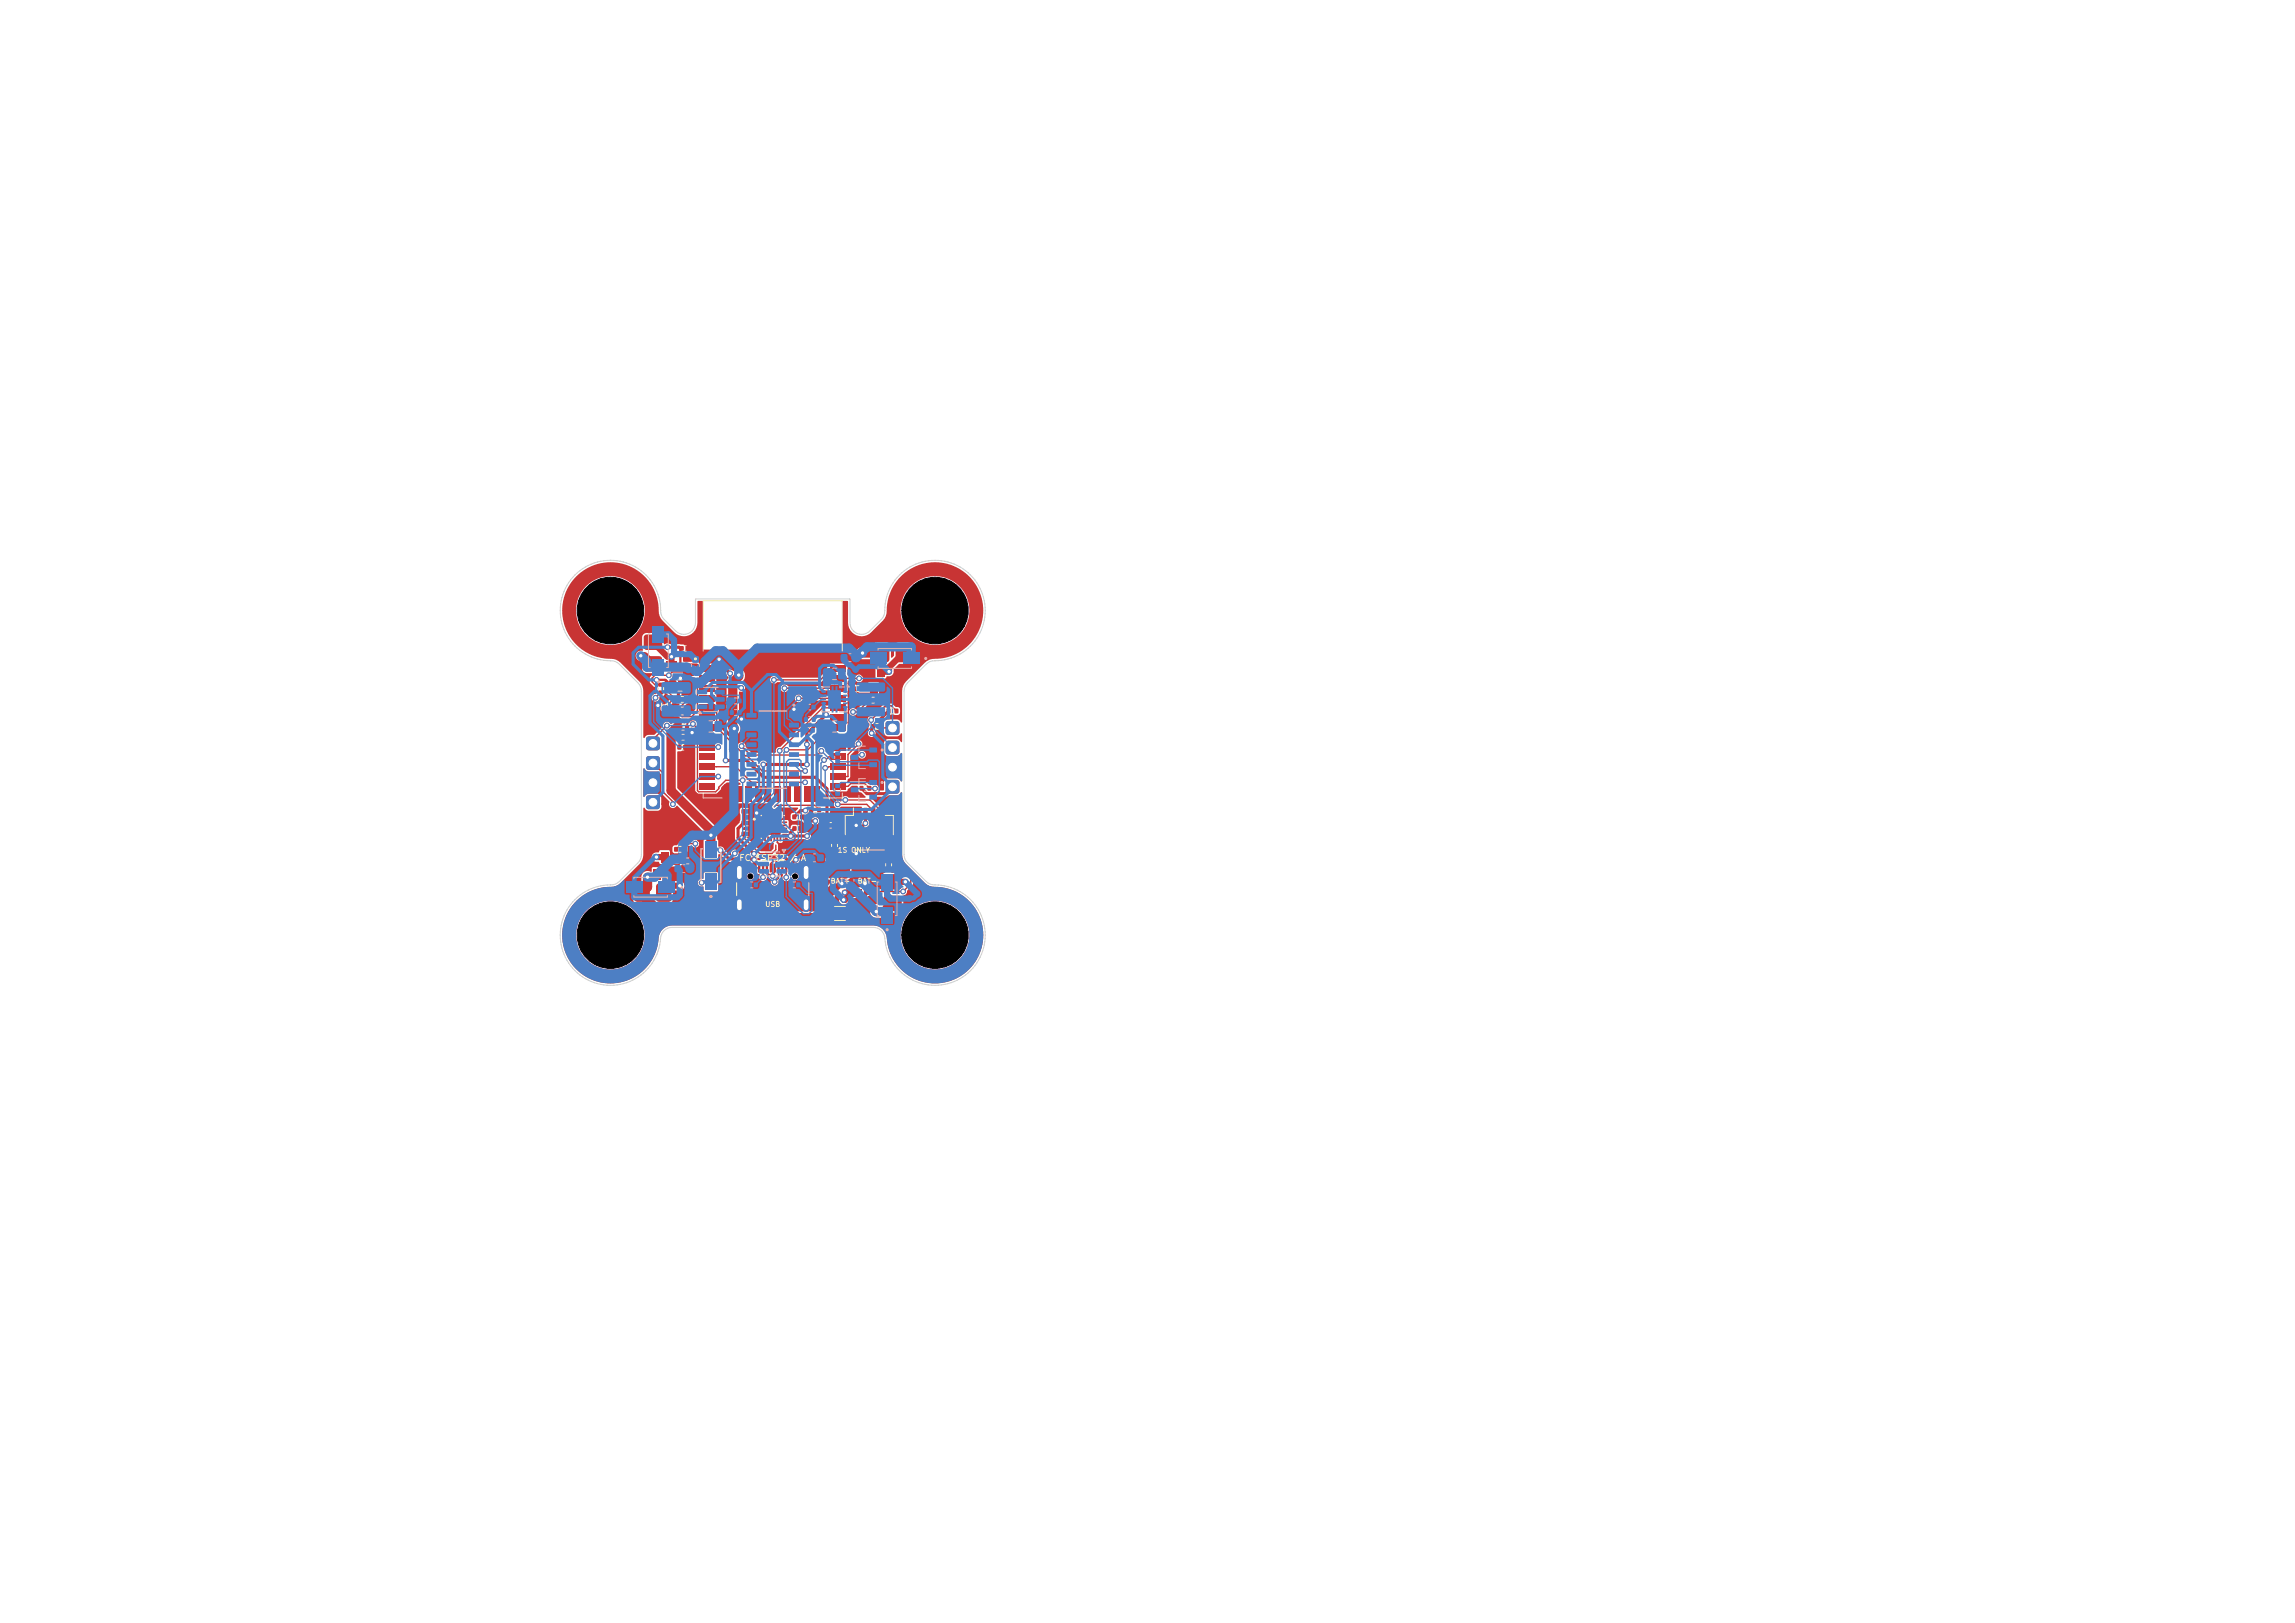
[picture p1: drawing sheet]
<svg xmlns="http://www.w3.org/2000/svg" width="297mm" height="210mm" viewBox="0 0 297 210" stroke-linecap="round" stroke-linejoin="round" font-family="sans-serif">
<defs><g id="words">
<text font-size=".8" fill="#f2eda1" x="95.6" y="111.6">FC ESP32 / A</text>
<g font-size=".7" fill="#f2eda1">
<text x="108.3" y="110.5">1S ONLY</text>
<text x="99" y="117.5">USB</text>
<text x="107.4" y="114.5">BAT+</text>
<text x="110.9" y="114.5">BAT-</text>
</g>
</g></defs>
<g fill="#c83434">
<path d="M83.4 85.1l.3-.2h1.6l.2 .1 .2 .3-.1 1.4-.3 .2h-1.6l-.2-.1-.2-.3z"/>
<path d="M83.4 82.3l.3-.2h1.6l.2 .1 .2 .3-.1 1.4-.3 .2h-1.6l-.2-.1-.2-.3z"/>
<path d="M107.2 110.9l.4-.2h1.8l.4 .2 .2 .4v1.8l-.2 .4-.4 .2h-1.8l-.4-.2-.2-.4v-1.8z"/>
<path d="M111.2 110.9l.4-.2h1.8l.4 .2 .2 .4v1.8l-.2 .4-.4 .2h-1.8l-.4-.2-.2-.4v-1.8z"/>
<path d="M85.2 89.4h.6v.4h-.6z"/>
<path d="M85.2 88.4h.6v.4h-.6z"/>
<path d="M112.3 90.3h.4v.6h-.4z"/>
<path d="M113.3 90.3h.4v.6h-.4z"/>
<path d="M110.3 88.8h.4v.6h-.4z"/>
<path d="M111.3 88.8h.4v.6h-.4z"/>
<path d="M112.5 88.4h1v1.4h-1z"/>
<path d="M114.4 88.4h1.1v1.4h-1.1z"/>
<path d="M113.5 86.2h1v1.4h-1z"/>
<path d="M111.3 101.7h.4v.6h-.4z"/>
<path d="M112.3 101.7h.4v.6h-.4z"/>
<path d="M98.1 105.9h.7v.2h-.6z"/>
<path d="M98.1 106.3h.7v.2h-.6z"/>
<path d="M98.1 106.7h.7v.2h-.6z"/>
<path d="M98.1 107.1h.7v.2h-.6z"/>
<path d="M98.1 107.5h.7v.2h-.6z"/>
<path d="M98.1 107.9h.7v.2h-.6z"/>
<path d="M98.9 108.2h.2v.7l-.2-.1z"/>
<path d="M99.3 108.2h.2v.7l-.2-.1z"/>
<path d="M99.7 108.2h.2v.7l-.2-.1z"/>
<path d="M100.1 108.2h.2v.7l-.2-.1z"/>
<path d="M100.5 108.2h.2v.7l-.2-.1z"/>
<path d="M100.9 108.2h.2v.7l-.2-.1z"/>
<path d="M101.2 107.9h.6l.1 .2h-.7z"/>
<path d="M101.2 107.5h.6l.1 .2h-.7z"/>
<path d="M101.2 107.1h.6l.1 .2h-.7z"/>
<path d="M101.2 106.7h.6l.1 .2h-.7z"/>
<path d="M101.2 106.3h.6l.1 .2h-.7z"/>
<path d="M101.2 105.9h.6l.1 .2h-.7z"/>
<path d="M100.9 105.1l.2 .1v.6h-.2z"/>
<path d="M100.5 105.1l.2 .1v.6h-.2z"/>
<path d="M100.1 105.1l.2 .1v.6h-.2z"/>
<path d="M99.7 105.1l.2 .1v.6h-.2z"/>
<path d="M99.3 105.1l.2 .1v.6h-.2z"/>
<path d="M98.9 105.1l.2 .1v.6h-.2z"/>
<path d="M99.2 106.2h1.6v1.7h-1.6z"/>
<path d="M87.7 95.1h.4v.6h-.4z"/>
<path d="M88.7 95.1h.4v.6h-.4z"/>
<path d="M114.8 91.7h.4v.6h-.4z"/>
<path d="M115.8 91.7h.4v.6h-.4z"/>
<path d="M85.7 91.4h.6v.4h-.6z"/>
<path d="M85.7 90.4h.6v.4h-.6z"/>
<path d="M106.7 117.4l.8-.1 .3 .2v1.4l-.2 .2h-.7l-.2-.2-.1-1.3z"/>
<path d="M109.7 117.4l.8-.1 .2 .2 .1 1.4-.2 .2h-.8l-.2-.2v-1.3z"/>
<path d="M106.8 106.5h.5v.6h-.5z"/>
<path d="M107.7 106.5h.5v.6h-.5z"/>
<path d="M113.2 83.5l.3-.2h1.2l.3 .2 .1 .2v1.6l-.2 .3-1.4 .1-.3-.2-.1-.2v-1.6z"/>
<path d="M116 83.5l.3-.2h1.2l.3 .2 .1 .2v1.6l-.2 .3-1.4 .1-.3-.2-.1-.2v-1.6z"/>
<path d="M88.4 86.5h1.4v1h-1.4z"/>
<path d="M88.4 84.6h1.4v1h-1.4z"/>
<path d="M86.2 85.5h1.4v1h-1.4z"/>
<path d="M88 83.6h.5v.6h-.5z"/>
<path d="M88.9 83.6h.5v.6h-.5z"/>
<path d="M96 104.7h.5v.6h-.5z"/>
<path d="M96.9 104.7h.5v.6h-.5z"/>
<path d="M87.7 93.8h.4v.6h-.4z"/>
<path d="M88.7 93.8h.4v.6h-.4z"/>
<path d="M86.6 88h.7l.2 .1v1.1l-.1 .2h-.6l-.2-.1v-1.1z"/>
<path d="M88.5 88h.7l.2 .1v1.1l-.1 .2h-.6l-.2-.1v-1.1z"/>
<path d="M114.7 101.1l.3-.2 1.2 .1 .2 .3-.1 1.3-.3 .1-1.2-.1-.2-.2z"/>
<path d="M114.7 98.5l.3-.1h1.2l.2 .3-.1 1.3-.3 .2-1.2-.1-.2-.3z"/>
<path d="M114.7 96l.3-.2 1.2 .1 .2 .3-.1 1.3-.3 .1h-1.2l-.2-.3z"/>
<path d="M114.7 93.4l.3-.1 1.2 .1 .2 .3-.1 1.2-.3 .2-1.2-.1-.2-.3z"/>
<path d="M96 106.2h.5v.6h-.5z"/>
<path d="M96.9 106.2h.5v.6h-.5z"/>
<path d="M87.6 90.2h.4v.6h-.4z"/>
<path d="M88.6 90.2h.4v.6h-.4z"/>
<path d="M84.6 112.4h.9v1.4h-.9z"/>
<path d="M86.4 112.4h1v1.4h-1z"/>
<path d="M85.5 110.2h1v1.4h-1z"/>
<path d="M87.7 96.4h.5v.6h-.5z"/>
<path d="M88.6 96.4h.5v.6h-.5z"/>
<path d="M112.4 116h1.4v1h-1.4z"/>
<path d="M112.4 114.1h1.4v1h-1.4z"/>
<path d="M110.2 115h1.4v1h-1.4z"/>
<path d="M91.2 113.1h1.5v2.1h-1.5z"/>
<path d="M91.2 108.8h1.5v2.1h-1.5z"/>
<path d="M96.5 111.8l.5-.1 .1 .1v.9l-.1 .2h-.4l-.1-.1z"/>
<path d="M97.3 111.8l.5-.1 .1 .1v.9l-.1 .2h-.4l-.1-.1z"/>
<path d="M98.6 111.8h.3v1l-.1 .1-.2-.1z"/>
<path d="M99.6 111.8h.3v1l-.1 .1-.2-.1z"/>
<path d="M100.1 111.8h.3v1l-.1 .1-.2-.1z"/>
<path d="M101.1 111.8h.3v1l-.1 .1-.2-.1z"/>
<path d="M102.1 111.8l.4-.1 .2 .1v.9l-.1 .2h-.3l-.2-.1z"/>
<path d="M102.9 111.8l.4-.1 .2 .1v.9l-.1 .2h-.3l-.2-.1z"/>
<path d="M101.6 111.8h.3v1l-.1 .1-.2-.1z"/>
<path d="M100.6 111.8h.3v1l-.1 .1-.2-.1z"/>
<path d="M99.1 111.8h.3v1l-.1 .1-.2-.1z"/>
<path d="M98.1 111.8h.3v1l-.1 .1-.2-.1z"/>
</g>
<path d="M95.7 112.3v1.1M95.7 116.7v.8M104.3 112.3v1.1M104.3 116.7v.8" fill="none" stroke="#c83434" stroke-width="1"/>
<g fill="#c83434">
<path d="M114.7 112.2h.6v.4h-.6z"/>
<path d="M114.7 111.2h.6v.4h-.6z"/>
<path d="M112.8 93.7h.4v.6h-.4z"/>
<path d="M113.8 93.7h.4v.6h-.4z"/>
<path d="M107.7 109.7h.6v.4h-.6z"/>
<path d="M107.7 108.7h.6v.4h-.6z"/>
<path d="M83.7 103.1l.3-.2 1.2 .1 .2 .3-.1 1.3-.3 .1-1.2-.1-.2-.2z"/>
<path d="M83.7 100.5l.3-.1h1.2l.2 .3-.1 1.3-.3 .2-1.2-.1-.2-.3z"/>
<path d="M83.7 98l.3-.2 1.2 .1 .2 .3-.1 1.3-.3 .1h-1.2l-.2-.3z"/>
<path d="M83.7 95.4l.3-.1 1.2 .1 .2 .3-.1 1.2-.3 .2-1.2-.1-.2-.3z"/>
<path d="M90.5 84.8h2v.9h-2z"/>
<path d="M90.5 86.1h2v.9h-2z"/>
<path d="M90.5 87.3h2v.9h-2z"/>
<path d="M90.5 88.6h2v.9h-2z"/>
<path d="M90.5 89.9h2v.9h-2z"/>
<path d="M90.5 91.1h2v.9h-2z"/>
<path d="M90.5 92.4h2v.9h-2z"/>
<path d="M90.5 93.7h2v.9h-2z"/>
<path d="M90.5 95h2v.9h-2z"/>
<path d="M90.5 96.2h2v.9h-2z"/>
<path d="M90.5 97.5h2v.9h-2z"/>
<path d="M90.5 98.8h2v.9h-2z"/>
<path d="M90.5 100h2v.9h-2z"/>
<path d="M90.5 101.3h2v.9h-2z"/>
<path d="M93.8 101.8h.9v2h-.9z"/>
<path d="M95.1 101.8h.9v2h-.9z"/>
<path d="M96.4 101.8h.9v2h-.9z"/>
<path d="M97.6 101.8h.9v2h-.9z"/>
<path d="M98.9 101.8h.9v2h-.9z"/>
<path d="M100.2 101.8h.9v2h-.9z"/>
<path d="M101.5 101.8h.9v2h-.9z"/>
<path d="M102.7 101.8h.9v2h-.9z"/>
<path d="M104 101.8h.9v2h-.9z"/>
<path d="M105.3 101.8h.9v2h-.9z"/>
<path d="M107.5 101.3h2v.9h-2z"/>
<path d="M107.5 100h2v.9h-2z"/>
<path d="M107.5 98.8h2v.9h-2z"/>
<path d="M107.5 97.5h2v.9h-2z"/>
<path d="M107.5 96.2h2v.9h-2z"/>
<path d="M107.5 95h2v.9h-2z"/>
<path d="M107.5 93.7h2v.9h-2z"/>
<path d="M107.5 92.4h2v.9h-2z"/>
<path d="M107.5 91.1h2v.9h-2z"/>
<path d="M107.5 89.9h2v.9h-2z"/>
<path d="M107.5 88.6h2v.9h-2z"/>
<path d="M107.5 87.3h2v.9h-2z"/>
<path d="M107.5 86.1h2v.9h-2z"/>
<path d="M107.5 84.8h2v.9h-2z"/>
<path d="M96.5 90.2h5v5h-5z"/>
<path d="M96 107.6h.5v.6h-.5z"/>
<path d="M96.9 107.6h.5v.6h-.5z"/>
<path d="M87.1 91.6l.2-.1 .6 .1 .1 .2-.1 .6-.2 .1-.6-.1v-.1z"/>
<path d="M88.7 91.6l.2-.1 .6 .1v.2v.6l-.2 .1-.6-.1-.1-.1z"/>
<path d="M87.3 109.6h.4v.6h-.4z"/>
<path d="M88.3 109.6h.4v.6h-.4z"/>
<path d="M82.2 114.5l.3-.2h1.2l.3 .2 .1 .2v1.6l-.2 .3-1.4 .1-.3-.2-.1-.2v-1.6z"/>
<path d="M85 114.5l.3-.2h1.2l.3 .2 .1 .2v1.6l-.2 .3-1.4 .1-.3-.2-.1-.2v-1.6z"/>
<path d="M114.4 116.1l.3-.2h1.6l.2 .1 .2 .3-.1 1.4-.3 .2h-1.6l-.2-.1-.2-.3z"/>
<path d="M114.4 113.3l.3-.2h1.6l.2 .1 .2 .3-.1 1.4-.3 .2h-1.6l-.2-.1-.2-.3z"/>
<path d="M102.6 105.4h.4v.6h-.4z"/>
<path d="M103.6 105.4h.4v.6h-.4z"/>
<path d="M104.8 104.5h.4v.6h-.4z"/>
<path d="M105.8 104.5h.4v.6h-.4z"/>
<path d="M88.3 111.1h.4v.6h-.4z"/>
<path d="M89.3 111.1h.4v.6h-.4z"/>
<path d="M102.6 106.9h.5v.6h-.5z"/>
<path d="M103.5 106.9h.5v.6h-.5z"/>
<path d="M110.7 104.6l.5-.1 .1 .1v1.3l-.1 .2h-.4l-.1-.1z"/>
<path d="M111.7 104.6l.4-.1 .2 .1v1.3l-.1 .2h-.4l-.1-.1z"/>
<path d="M112.7 104.6l.4-.1 .2 .1v1.3l-.1 .2h-.4l-.1-.1z"/>
<path d="M113.7 104.6l.4-.1 .2 .1v1.3l-.1 .2h-.3l-.2-.1z"/>
<path d="M109.2 108.3h.9l.2 .1v1.4l-.2 .3h-.8l-.2-.2v-1.4z"/>
<path d="M114.8 108.3h.8l.3 .1v1.4l-.2 .3h-.8l-.2-.2v-1.4z"/>
</g>
<g fill="#c83434" stroke="#c83434" stroke-width=".13">
<circle cx="95.6" cy="87.4" r=".3"/>
<circle cx="82.9" cy="84.9" r=".3"/>
<circle cx="95" cy="94.3" r=".3"/>
<circle cx="113.4" cy="118" r=".3"/>
<circle cx="111.6" cy="84.5" r=".3"/>
<circle cx="92" cy="108.1" r=".3"/>
<circle cx="83.8" cy="113.5" r=".3"/>
<circle cx="108.9" cy="114.3" r=".3"/>
<circle cx="86.9" cy="85" r=".3"/>
<circle cx="88" cy="87.8" r=".3"/>
<circle cx="110.8" cy="106.8" r=".3"/>
<circle cx="96" cy="93" r=".3"/>
<circle cx="97.9" cy="105.2" r=".3"/>
<circle cx="102.7" cy="91.8" r=".3"/>
<circle cx="93.1" cy="85.3" r=".3"/>
<circle cx="89.6" cy="94.8" r=".3"/>
<circle cx="110.8" cy="110.5" r=".3"/>
<circle cx="111.9" cy="114.3" r=".3"/>
<circle cx="85.1" cy="91.3" r=".3"/>
<circle cx="93" cy="96.7" r=".3"/>
<circle cx="84.8" cy="90.3" r=".3"/>
<circle cx="86.6" cy="87.4" r=".3"/>
<circle cx="110.4" cy="92.1" r=".3"/>
<circle cx="115.1" cy="86.9" r=".3"/>
<circle cx="104.2" cy="104.9" r=".3"/>
<circle cx="86.4" cy="83.7" r=".3"/>
<circle cx="85" cy="88" r=".3"/>
<circle cx="112.8" cy="94.9" r=".3"/>
<circle cx="94.5" cy="87.1" r=".3"/>
<circle cx="113.2" cy="102" r=".3"/>
<circle cx="105.5" cy="106.2" r=".3"/>
<circle cx="102.3" cy="108.2" r=".3"/>
<circle cx="104.4" cy="108.2" r=".3"/>
<circle cx="97.6" cy="110.5" r=".3"/>
<circle cx="101.8" cy="97" r=".3"/>
<circle cx="104.2" cy="99.8" r=".3"/>
<circle cx="100.9" cy="97.1" r=".3"/>
<circle cx="100.2" cy="88" r=".3"/>
<circle cx="111.1" cy="96.3" r=".3"/>
<circle cx="112.7" cy="93.2" r=".3"/>
<circle cx="95.9" cy="89" r=".3"/>
<circle cx="112" cy="106.5" r=".3"/>
<circle cx="93.9" cy="98.4" r=".3"/>
<circle cx="111.2" cy="87.8" r=".3"/>
<circle cx="111.6" cy="97.7" r=".3"/>
<circle cx="84.9" cy="110.9" r=".3"/>
<circle cx="88" cy="114.6" r=".3"/>
<circle cx="116.9" cy="115.4" r=".3"/>
<circle cx="117.2" cy="114.1" r=".3"/>
<circle cx="109.2" cy="116.4" r=".3"/>
<circle cx="109.3" cy="115.5" r=".3"/>
<circle cx="95.1" cy="110.4" r=".3"/>
<circle cx="90.8" cy="114.2" r=".3"/>
<circle cx="104.4" cy="96.3" r=".3"/>
<circle cx="106.9" cy="92.5" r=".3"/>
<circle cx="104.4" cy="98.9" r=".3"/>
<circle cx="98.8" cy="98.9" r=".3"/>
<circle cx="97.6" cy="111.2" r=".3"/>
<circle cx="103" cy="111.3" r=".3"/>
<circle cx="93.2" cy="110" r=".3"/>
<circle cx="98.7" cy="113.5" r=".3"/>
<circle cx="100.2" cy="114.1" r=".3"/>
<circle cx="100" cy="113.4" r=".3"/>
<circle cx="101.7" cy="113.5" r=".3"/>
<circle cx="104.2" cy="101.2" r=".3"/>
<circle cx="87.1" cy="104.1" r=".3"/>
<circle cx="93" cy="100.5" r=".3"/>
<circle cx="86.3" cy="93.9" r=".3"/>
<circle cx="89.7" cy="93.7" r=".3"/>
<circle cx="90" cy="109.2" r=".3"/>
<circle cx="96.1" cy="101" r=".3"/>
<circle cx="109.4" cy="103.5" r=".3"/>
<circle cx="106.8" cy="99.4" r=".3"/>
<circle cx="106.6" cy="98.3" r=".3"/>
<circle cx="108.4" cy="104.1" r=".3"/>
<circle cx="103.4" cy="90.4" r=".3"/>
<circle cx="101.5" cy="89" r=".3"/>
<circle cx="96" cy="96.5" r=".3"/>
<circle cx="106.3" cy="97.2" r=".3"/>
</g>
<path d="M87.7 94l-.9 .9v7.4l5.2 5.2v2.4M95.6 87.4v.1l-.8 .8v5.8l.2 .2M111.6 84.5h2.5M83.8 113.5v1.3l-.7 .7v.2l3 3h20.6l.5-.5v-2.6l1.3-1.3M108.5 112.2v2.1M108.5 114.3h.4M115.5 116.9l-1.1 1.1h-1" fill="none" stroke="#c83434" stroke-width="1.2"/>
<path d="M82.9 84.9h.6l1 1" fill="none" stroke="#c83434" stroke-width=".9"/>
<path d="M87.7 94l.2 .1" fill="none" stroke="#c83434" stroke-width=".54"/>
<path d="M84.5 83.1l1.9 1.9h.5v1M116.9 84.5l-1.8 1.8v.6h-1.1M84.9 110.9h1.1M88 114.6h-1.2l-.9 .9M109.3 115.5h1.6M109.6 115.5h.1M110.3 115.5l-1 .9h-.1M115.5 114.1h1.7" fill="none" stroke="#c83434" stroke-width=".8"/>
<g fill="none" stroke="#c83434" stroke-width=".18">
<path d="M84.5 98.7l1.4 1.4v2.4l1.2 1.2v.4M85.5 89.6l-.7 .7M86 90.6l-.7 .7h-.2M86.3 93.9l-1.8 1.8v.5M87 90.1v.5l-1 1M88 87.8l1.4 1.3v2.6l-.3 .3M89.1 87h-2.1l-.4 .4h-1.8l-.4 .4v.4l.4 .4h1l.1 .1M89.2 83.9l-.1 1.2h1l.2 .1 6.9 .1 2.3 2.3M89.6 94.8l-.7 .6v6l1.4 1.4h2.5l.7-.7v-.2l.3-.4h.5v2.5l.4 .4h1.5M89.7 93.7l.4 .4h1.4M91.5 87.8h-1.2v4.2l-.8 .7h-1.2l-.8-.7 1.3-1.3v-.2M91.5 92.9h-1.2l-.3 .2h-.6l-.5 .6v.7l-1 1v1.3"/>
<path d="M91.5 96.7h1.5M91.5 91.6h1.2v2.5l3.7 3.7h.3l1.9 2h5.6M91.5 95.4h-1.2v6.9l.1 .2h2.2l.4-.5v-.1l.9-.9h2.2M91.5 99.2h3.7l2 2h7M96 96.5l1.1 1.2h8.7l.5-.5M99.5 87.6v.5l.4 .4h.1l1.6 1.5v.6l1.1 1.2M99.5 87.6l2.4-2.4h7.8v.3l2.6 2.6M101.5 89.1h7M102.7 91.8l-1 .9h-5.4l-.3 .3M102.7 91.8h.1M107.1 87.1l-.9 .9h-6M108.5 94.1h-1.2v.2l-2.8 2.7h-2.7"/>
<path d="M108.5 91.6h-2.1l-5.5 5.5M108.5 87.8h2.7M108.5 99.2h-1.2l-.2 .2h-.3M108.5 97.9h-1.2l-.4 .4h-.3M108.5 90.3l-5.1 .1M110.5 89.1l.6 .6h1.6l.8 .8v.1M111.1 96.3l-1.4 1.3v2.9h-1.2M112.3 88.1l-.8 .9v.1M112.3 88.1h1.4l.5 .5v.5h.7M112.5 90.6l-1.5 1.5h-.6M113.1 89.1v.9M114 94l.2 .2h1.3"/>
<path d="M114.6 89.1v1.3l-2.4 2.4v3.1l3.3 3.4M114.6 91.4h-.1l-1.8 1.8M114.9 91.3h.4l.7 .7M84.5 101.3v.3l1.2 1.2v1.3l4.9 4.9v1.3l-1.1 1.1v.8M85.1 113v.1M88.5 109.9v1.5h-.2l-.4 .4M90 109.2h-1.8l-.7 .7M90.9 112.2h4.7h.1M91.5 100.5h1.5M96.2 107.9v.5l2.1 2h1.6l.5-.5v-.5M96.8 112.3l-.7-.7h-.4v1.3M97.2 104.4v3.5"/>
<path d="M97.2 105.2h.7M98.7 112.3v1.2M99.3 112.3v.6l.2 .3h.5M100 113.2v.2M100 111.5l-.3 .2v.6M100 107h.2M100.1 113l-.1 .2M100.1 111.4h.3l.4 .3v1.9l-.6 .5M100.2 107l.4 .4v1.1M100.2 104.4l.2-.2h5l.6 .6M100.2 112.3l.1 .5M100.6 105.5v1.1l-.4 .4"/>
<path d="M101.4 106h.7l.6 .6h.5l.6 .6h.5l1.4 1.4v1.9M101.7 112.3v1.2M104.3 115.9h-8.6v1.2M104.3 111.8v5.3M104.3 111.8h-.6l-.5 .5M105.7 110.5h5.1l2.3 2.3v1.8h-.9l-.3-.3M105.7 110.5l-1.4 1.3M108 108.9l.9-.9h2.8l2.5 2.5h.7l.7 .6v.7l-.6 .6M108.4 104.1h3.8l.8 .8v.4M108.5 101.8h1.2l.4-.4h1.8l.6 .6h.7M109.4 103.5h3.2l1.4 1.4v.4M111 105.3l-.2 .2v1.3h-2.8"/>
<path d="M111.8 116.3l-1.6 1.6v.3M112.6 114.6l-.5 .5v.7M115 111.4h-1.7l-.8 .8M117.3 112.9l.6 .5v1l-1 1h-3.4l-.4 .3v.8"/>
</g>
<path d="M85.9 88.7v.3l1.1 1.1M108.5 86.5h-1.2v.4l-.2 .2M114.9 91.3l-.3 .1M87.9 111.8h-1.7l-1.1 1.2M90.9 112.2h-2.3l-.9 .9h-.7M96.2 104.4h.1h.9M100.1 111.4l-.1 .1M100.3 112.8l-.2 .2M101.4 106h-.2l-.7 .7M112.1 115.8v.2l-.3 .3M115 112.4l.4 .5h1.9" fill="none" stroke="#c83434" stroke-width=".15"/>
<g fill="none" stroke="#c83434" stroke-width=".4">
<path d="M86.2 88l.6 .7h.2l.8 .7v1.1M86.4 83.7h1.5l.1 .2h.2M88 85.9l.2 .1h2M91.5 86.5h2.4l.6 .6M93.9 98.4h2.7l2.2 2.2h6.7l1.5 1.5v4.8l.7 .6h3.3l1-1v-1.2M98.8 98.9h5.6M106.9 92.5l-2.5 2.5v1.3M115 92l-2.2 2.2v.7M92 114.1h-1.1l-.1 .1M93.2 110l1.1 1.1h3.9l.2-.2h3.1l.9 .9M96.2 105v1.5l-.7 .7v1.2l2.1 2.1M97.6 111.1v1.2"/>
<path d="M102.1 108.1h.2M102.4 111.8v.5M102.8 107.2l-.5 .5v.5h2.1M103 111.3l-.6 .5M104.2 104.9h-.6l-.8 .8M105 104.8v.2l-.7 .7h-.5l.5 .5h1.2M115.5 101.8l-.9 .9h-2.4l-.7-.7"/>
</g>
<path d="M85 88h1.1h.1M88 83.9v2M90.2 86v.5h1.3" fill="none" stroke="#c83434" stroke-width=".3"/>
<path d="M101.5 108l.6 .1" fill="none" stroke="#c83434" stroke-width=".22"/>
<g fill="#c83434">
<path d="M83.3 99.5l.1-.1 .4 .4h1.4l.3 .4 .1 2.4 1.1 1.2a.52 .52 0 0 0 .1 .7 .52 .52 0 0 0 .8-.2l3.6 3.5v.8l-.2 .2 .1 2.3h1.7l.1-.1 .1-.5h.1l1.2 1h2.8l.1 .2-.1 1.2a.49 .49 0 0 0-.4 .6 .49 .49 0 0 0 .6 .4 .49 .49 0 0 0 .3-.7l.4-.2 .3 .2a.52 .52 0 0 0 .3 .8 .52 .52 0 0 0 .7-.5l.1-.1a.75 .75 0 0 1 .4 .9 .53 .53 0 0 0 .6 .3 .53 .53 0 0 0 .4-.6l.2-.3v-.5l.1-.1a.19 .19 0 0 1 .2 .1 .19 .19 0 0 1-.1 .3 .5 .5 0 0 0 .5 .5 .5 .5 0 0 0 .6-.4l.1-.1a.5 .5 0 0 0 .8 .2 .5 .5 0 0 0-.3-.8v-1.1a.54 .54 0 0 0 .6-.5 .54 .54 0 0 0-.6-.5l-.2 .1-.3 .3-.7-.7h-1.3v-.1l.3-.4-.1-.8a.16 .16 0 0 1-.1-.2 .16 .16 0 0 1 .2-.1l.1 .2h.4l.1-.2v-.5h.5a.58 .58 0 0 0 .9 .2h1.5a.51 .51 0 0 0 .6-.1 .51 .51 0 0 0 0-.7 .51 .51 0 0 0-.7 0h-.9l.1-.4-.1-.6-.2-.1h-.4a.4 .4 0 0 0-.3 .4l-.1 .1h-.1l-.1-1-.8-.2 .1-.2v-.7l-.1-.2h-.4l-.2 .3-.3-.3h-1.5l-.1 .2v.5l-.6 .1a.45 .45 0 0 0-.2 .6l.1 1.9 .6 .1 .1 .6 .1 .2h1.2a.15 .15 0 0 1 .2 0 .15 .15 0 0 1-.1 .2v.5l-.3 .3-1.3 .1-1.8-1.8-.1-.9-.2-.1h-.3l-.1-.1 .2-.3h.4l.1-.2-.1-.7 .1-1.4-.3-.2h-.4l-.3 .2 .1 1.4-.1 .3-.6 .8v1.3l.1 .2 1.9 1.8v.2h-1.4h-.1a.52 .52 0 0 0-.5-.8 .52 .52 0 0 0-.5 .7l-.1 .1-.8-.8a.64 .64 0 0 0-.7-.4v-.7l-.2-.2v-1.2l-.2-.4-5-5v-4.7l.1-.1h.4l.2-.1 .1-.7a.44 .44 0 0 1-.2-.5l.2-.2v-.4l.7-.7a.52 .52 0 0 0 .3-.4h.4l.2 .2a.39 .39 0 0 1 .4 .4 .39 .39 0 0 1-.3 .4l-.1 .2v6.9l.2 .4h2.5l.6-.5v-.2l.8-.7h1.6l.2 .1-.1 .1h-.7l-.2 .2v2.1l.1 .1 4.8 .1a.15 .15 0 0 1 .2-.1 .15 .15 0 0 1 .1 .2l-.2 .2a.33 .33 0 0 0 .2 .4 .33 .33 0 0 0 .5-.2h2.7v.2l-.6 .5a.34 .34 0 0 0-.4 .3v.5l.3 .2h.4l.3-.2 .5 .2 .4 .4h1a.51 .51 0 0 0 .7 0 .51 .51 0 0 0 0-.7 .51 .51 0 0 0-.7-.1h-.2l-.1-.1 .6-.6 .3 .2h.4l.4-.2v2.1l.9 .7 .9 .1-.3 .4h-.4l-.2 .3v.4l.2 .3-.2 .3v.4a.23 .23 0 0 1 .1 .4 .79 .79 0 0 0-.8 .8v2a1.08 1.08 0 0 0 .8 .7l-1 1.1-.1 .3-.1 2.4-.1 .1h-19.9l-.8-.9 1.2-.2 .3-.3v-1.2l1.1-.1a.6 .6 0 0 0 .2-1h1.9v.1a.59 .59 0 0 0 .7 .4l.1 .6 .1 .1 1.7-.1v-2.3l-.1-.1h-1.6l-.2 .1v.7h-.2a.5 .5 0 0 0-.5 .5h-1.9l-.4-.2h-1.3l-.3 .1-.7-.1 .1-1.3 .5-.6h1.6l.3-.2h.5l.2-.1 .1-.6-.2-.3v-.4l.2-.3v-.7h.5a.53 .53 0 0 0 .8 .1 .53 .53 0 0 0 0-.8 .53 .53 0 0 0-.8 .1h-1.3l-.6 .5h-.3l-.2 .1-.1 .6 .2 .3h.5l.3-.2 .2 .2v.5l-.2 .4-.3 .3-1-.1v-1.3l-.1-.2h-1.2l-.2 .3a.66 .66 0 0 0-.9 .6 .66 .66 0 0 0 1 .6l.1 .2 .3 .1v.2l-.3 .2h-.9l-.1 .1-.1 .5h-.1a.8 .8 0 0 0-1.2 .6v.6l-.1 .1a.83 .83 0 0 0-.9 .3l-.1 .3v1.6l.2 .4 .2 .2h.9l2.4 2.5 .4 .1h20.8l.5-.2h.5l.2-.2v-3.1l.6-.6h.1l.1 .3a.33 .33 0 0 1-.2 .5 .69 .69 0 0 0 .4 .8 .69 .69 0 0 0 .8-.2l.6-.6 1.3-.1 .1-1.1-.2-.2h-1.4l-.4 .1h-.1l-.1-.2a.87 .87 0 0 0 .1-.8v-.1a.78 .78 0 0 0 .5-.7v-2a.8 .8 0 0 0-.8-.6l-1.1-.1 .2-.3v-.4l-.2-.3 .2-.3v-.3l.3-.3 .1 .1v1.3l.1 .2 .3 .2h.8l.3-.2 .1-.2v-1.6h1.1l2.4 2.4 .8 .1 .5 .4v.5l-.3 .2h-.3l-.2 .2v.5l.1 .3-.3 .2-.2 .2v1.7l-.8 .1-.5 .6-.5 .1-.1 .1v1.1l.1 .1 .6 .1a.86 .86 0 0 0-.3 .9 .86 .86 0 0 0 .7 .7l1.4-.1 .8-.6h1l.2-.2 .2-.4v-1.2l-.1-.4h.1a.56 .56 0 0 0 .5-.7l.7-.7v-1.3l-.7-.6h-1.8l-.1-.1v-.2l.4-.5v-.7l-.6-.7v-.1l.6-.1 .2-.2v-1.7l-.4-.2h-.8l-.3 .1-.1 .3v1.6h-.2l-2.4-2.3-.4-.2 .6-.6a.6 .6 0 0 0 .3-.8l.4 .1 .6-.1a.31 .31 0 0 1 .4 .1h.5l.2-.3v-1.4l-.2-.3h-.5l-1.1-1.1v-.1h2l.3-.2h1.2l.4-.4h.1v8.1l.1 .3 .2 .6 3 3 .6 .2 1.6 .2 1.2 .3 1.1 .6 .9 .8 .8 .9 .6 1.1 .3 1.2 .1 1.6-.2 1.2-.4 1.1-.6 1.1-.9 .9-1 .7-1.1 .5-1.2 .3h-1.2l-1.4-.2-1.3-.6-1.3-1-.8-.9-.7-1.5-.5-2.2h1.9a4.5 4.5 0 0 0 6.4 4.2 4.5 4.5 0 0 0 .7-7.6 4.5 4.5 0 0 0-7 3l-.1 .4h-1.9l-.2-.4-.4-.4-.4-.1-.6-.2-26.3 .1-.7 .2-.6 .7-.4 1.9-.2 .8-.6 1.1-.8 .9-.9 .8-1.1 .6-1.2 .3-1.2 .1-1.2-.1-1.5-.5-1.3-.8-1-1-.6-1-.3-.8-.3-1.2v-1h1.7v.4a4.5 4.5 0 0 0 6.8 3.6 4.5 4.5 0 0 0 0-7.6 4.5 4.5 0 0 0-6.8 3.6h-1.7l.1-1 .3-1.2 .4-.7 .7-1 1.2-1.1 1.1-.6 1.2-.3 1.6-.2 .6-.2 2.7-2.7 .4-.6 .2-.6v-6.1h.1l.4 .4h1.3l.3-.2 .2-.3v-1.3l-.3-.3-1.4-.1-.2 .1-.3 .3-.1-.1z"/>
<path d="M99 106h1.3l.2-.2a.21 .21 0 0 1 .3 .2h.3l-.1 .3v1.5a.25 .25 0 0 1-.2 .3l-.1 .1a.19 .19 0 0 1-.2 0 .19 .19 0 0 1-.1-.2h-1.2h-.2z"/>
<path d="M107.4 102.4h2.2l.1-.3 .6-.4h.7v.5a.4 .4 0 0 0 .5 .3l.5 .6v.1h-2.1a.57 .57 0 0 0-.7-.1 .57 .57 0 0 0-.3 .6 .57 .57 0 0 0-.7-.1 .57 .57 0 0 0-.3 .5 .54 .54 0 0 0 .4 .5 .54 .54 0 0 0 .6-.2h2.6v1.6l.1 .3-.1 .2-.6 .6h-3l-.4-.3-.1-.4z"/>
<path d="M74.6 74.6l.6-.6 1-.6 .8-.3 1.2-.3h.8l1.2 .1 .8 .2 1.1 .5 1.3 1 .6 .6 .6 1 .4 1.2 .3 2 .2 .7 1.8 1.8 .5 .3 .4 .1h.6l.4-.1 .5-.4 .3-.3 .3-.9v-2.8h.7v6.3h18v-6.3h.1h.6v2.8l.2 .7 .6 .7 .7 .3 .9-.1 .7-.4 1.7-1.7 .2-.7 .1-.6h1.7a4.5 4.5 0 0 0 6.4 4.2 4.5 4.5 0 0 0 .7-7.6 4.5 4.5 0 0 0-7 3l-.1 .4h-1.7l.1-1 .3-1.2 .4-.7 .7-1 1.2-1.1 1.5-.7 1.2-.3h1.6l1.2 .3 1.1 .5 1 .7 .8 .9 .7 1 .4 1.2 .2 1.2v1.2l-.2 .8-.4 1.2-.7 1-.8 .9-1 .7-1.1 .5-1.2 .3-1.2 .1-.6 .2-2.9 2.9-.2 .4-.2 .6v4.1h-.1l-.4-.4h-1.3l-.3 .1-.1-.1 .5-.6h.3l.2-.2 .3 .2h.4l.3-.2-.1-.7-.2-.1h-.3l-.5-.5h-.5l-.6 .2-1.4 1.4a.57 .57 0 0 0-.6 .4 .57 .57 0 0 0 .2 .7l-.1 .8a.52 .52 0 0 0 0 .7 .52 .52 0 0 0 .7 0 .52 .52 0 0 0 .1-.6l.3-.3 .3 .2h.5l.2 .5 .2 .2 .2 .1h1.3l.4-.4 .1 .1v1l-.5-.4h-1.3a.55 .55 0 0 0-.5 .6v1.1a.55 .55 0 0 0 .5 .5h1.3l.4-.4 .1 .1v3.6h-.1l-.4-.4h-1.3a.55 .55 0 0 0-.5 .5v1h-.7a.58 .58 0 0 0-.2-.6 .58 .58 0 0 0-.6 0l-.5-.1-.5-.4h-1.8l-.3 .2a.18 .18 0 0 1-.2-.2 .18 .18 0 0 1 .1-.2v-.1l.2-.1 .1-.2 .1-2.8 .1-.1h.9a.51 .51 0 0 0 .6 .6 .51 .51 0 0 0 .2-.9 .51 .51 0 0 0-.8 .2v.1h-.9l.8-.8a.51 .51 0 0 0 .6-.6 .51 .51 0 0 0-.6-.5 .51 .51 0 0 0-.4 .7l-.7 .7h-.2l-.1-4.9 .1-.1h.2a.53 .53 0 0 0 .3 .5 .53 .53 0 0 0 .7-.2h.2l1.3-1.3h.3l.3-.2 .3 .2h.4l.2-.1 .1-.7-.3-.3 .1-.2-.1-1.5h-1.3l-.1 1v.1h-1.1l-.2-.3-.1-.4-.2-.1h-.4l-.2 .1-.1 .6 .2 .3h.4l.5 .4 1 .1-.1 .6-1.1 1.1h-.1a.5 .5 0 0 0-.6-.2 .5 .5 0 0 0-.3 .5h-.2l-.1-3.7 .2-.3h1a.52 .52 0 0 0 .7 0 .52 .52 0 0 0 0-.8 .52 .52 0 0 0-.8 .2l-1-.1-.1-.3 .1-1.1-.1-.1h-2.1l-.2 .1v.2l-.3 .2v.4l-1 .9h-5.4a.52 .52 0 0 0-.8 0 .52 .52 0 0 0 .1 .7 .52 .52 0 0 0 .7-.1h5.6l.9-.9 .2 .1 .1 .9-.2 .4h-5.2a.53 .53 0 0 0-.8-.1 .53 .53 0 0 0 0 .7 .53 .53 0 0 0 .8-.1l5.3 .1a.48 .48 0 0 1-.2 .7h-3.3a.52 .52 0 0 0-.8-.1 .52 .52 0 0 0 .1 .8 .52 .52 0 0 0 .7-.1h3.4l.2 .3-.2 .3-.9 .1-5.3 5.2a.58 .58 0 0 0-.6 .8h-3.1l-.8-.8a.52 .52 0 0 0-.4-.5 .52 .52 0 0 0-.6 .3l-2.5-2.4v-2.4l-.1-.2-.2-.1-.1-.3v-3.9l.2-.2h.9l.6 .7-.3 .6v6l.2 .4 .4 .3a.82 .82 0 0 0 1-.1 .82 .82 0 0 0 0-1.1l.1-4.2a.57 .57 0 0 0 .5-.1 .57 .57 0 0 0 .2-.6l-.2-.2-.3-.2 .3-.4a.87 .87 0 0 0 0-1.2 .87 .87 0 0 0-1.2 0l-1.1-.7h-1.1l-.3-.2h-1.9l-.4-.3h-1.8v-1.2h22.4a.8 .8 0 0 0 .7 .9h1.3l.1 .1a.67 .67 0 0 0 .5 .5l-.1 .3 .1 1.5 1.1 .1 .3-.3a.75 .75 0 0 0 .9-.9l.7-.7h1.3l.3-.3 .1-.3v-1.6l-.1-.3-.2-.2-.3-.1-1.5 .1-.3 .3v1.3l-.3 .3-.1-.1v-1.5l-.2-.2-.4-.2h-1.2a.9 .9 0 0 0-.7 .6h-1.4l-.4 .3-.2 .4h-22.4l.3-.3v-.5l-.1-.2-.6-.1h-1.3a.78 .78 0 0 0-.7 .1l-.1-1.1-.3-.3-.3-.1h-1.8l-.2 .2-.2 .2v1.4l.1 .4-.1 .1a.68 .68 0 0 0-.8 .6 .68 .68 0 0 0 .8 .7v1.2l.2 .2 .2 .2 1 .1-.4 .4v.7l.5 .5 .4 .1 .2 .2-.2 .3v.3a.52 .52 0 0 0-.7 .5 .52 .52 0 0 0 .6 .6 .52 .52 0 0 0 .5-.6l.5-.2 .1-.3 .2-.1 .5 .6v.3l-.6 .6h-.4l-.2 .2v.5l.2 .3 .7-.1 .1-.2v-.3l.8-.7 .3 .2h.3v.2l-.1 .1h-.6l-.2 .2-.1 .9 .3 .3h.6l.3 .3h.9v.2l-.4 .4h-.1a.8 .8 0 0 0-1.3-.3l-.4 .4a.57 .57 0 0 0-.6-.3 .57 .57 0 0 0-.4 .6l-1.1 1.1h-.9l-.4 .4h-.1v-6.1l-.1-.3-.2-.6-3-3-.6-.2-1.6-.2-1.2-.3-1.4-.8-.9-.9-.7-1-.5-1.1-.3-1.2v-1h1.7v.4a4.5 4.5 0 0 0 6.8 3.6 4.5 4.5 0 0 0 0-7.6 4.5 4.5 0 0 0-6.8 3.6h-1.7l.1-1 .3-1.2 .6-1.1z"/>
<path d="M87.1 87.3l1-.1 .2 .4 1.7 .1v4.1l-.7 .6h-.9l-.2-.2v-.5l.7-.7 .3-.1 .1-.6-.1-.2-.2-.1h-.4l-.4 .2v-.9l-.4-.5v-.6a.45 .45 0 0 0-.4-.4l-.4-.1z"/>
</g>
<g fill="#4d7fc4">
<path d="M114.7 101.1l.3-.2 1.2 .1 .2 .3-.1 1.3-.3 .1-1.2-.1-.2-.2z"/>
<path d="M114.7 98.5l.3-.1h1.2l.2 .3-.1 1.3-.3 .2-1.2-.1-.2-.3z"/>
<path d="M114.7 96l.3-.2 1.2 .1 .2 .3-.1 1.3-.3 .1h-1.2l-.2-.3z"/>
<path d="M114.7 93.4l.3-.1 1.2 .1 .2 .3-.1 1.2-.3 .2-1.2-.1-.2-.3z"/>
</g>
<path d="M95.7 112.3v1.1M95.7 116.7v.8M104.3 112.3v1.1M104.3 116.7v.8" fill="none" stroke="#4d7fc4" stroke-width="1"/>
<g fill="#4d7fc4">
<path d="M83.7 103.1l.3-.2 1.2 .1 .2 .3-.1 1.3-.3 .1-1.2-.1-.2-.2z"/>
<path d="M83.7 100.5l.3-.1h1.2l.2 .3-.1 1.3-.3 .2-1.2-.1-.2-.3z"/>
<path d="M83.7 98l.3-.2 1.2 .1 .2 .3-.1 1.3-.3 .1h-1.2l-.2-.3z"/>
<path d="M83.7 95.4l.3-.1 1.2 .1 .2 .3-.1 1.2-.3 .2-1.2-.1-.2-.3z"/>
<path d="M92.5 93.3h.7l.2 .1 .1 1.1-.2 .2h-.6l-.2-.1-.1-1.1z"/>
<path d="M90.6 93.3h.7l.2 .1 .1 1.1-.2 .2h-.6l-.2-.1-.1-1.1z"/>
<path d="M105.8 110.6l.1-.1 .7 .1v.2v.6l-.2 .1-.6-.1-.1-.1z"/>
<path d="M104.2 110.6l.2-.1 .6 .1 .1 .2-.1 .6-.2 .1-.6-.1v-.1z"/>
<path d="M97.6 114.2h.4v.6h-.4z"/>
<path d="M96.6 114.2h.4v.6h-.4z"/>
<path d="M90.2 91.2h1.2l.1 .1v.4l-.1 .1-1.1-.1-.1-.1z"/>
<path d="M90.2 90.2h1.2l.1 .2v.3l-.1 .1h-1.1l-.1-.1z"/>
<path d="M90.2 89.3h1.2l.1 .1v.4l-.1 .1-1.1-.1-.1-.1z"/>
<path d="M92.5 89.3h1.2l.1 .1v.4l-.2 .1-1-.1-.1-.1z"/>
<path d="M92.5 90.2h1.2l.1 .2v.3l-.2 .1h-1l-.1-.1z"/>
<path d="M92.5 91.2h1.2l.1 .1v.4l-.2 .1-1-.1-.1-.1z"/>
<path d="M112.5 100.9h.9l.1 .6-.9 .1z"/>
<path d="M112.5 102.8h.9l.1 .6-.9 .1z"/>
<path d="M110.1 101.9h.9l.1 .6h-.9z"/>
<path d="M88.9 112l.1-.1 .7 .1v.2v.6l-.2 .1-.6-.1-.1-.1z"/>
<path d="M87.3 112l.2-.1 .6 .1 .1 .2-.1 .6-.2 .1-.6-.1v-.1z"/>
<path d="M89.6 86.5l.1-.1 .7 .1 .1 .2-.1 .6h-.2h-.6l-.1-.2z"/>
<path d="M89.6 84.9h.1h.7l.1 .2-.1 .6-.2 .1-.6-.1-.1-.1z"/>
<path d="M104.9 94.2h.5v.6h-.5z"/>
<path d="M104 94.2h.5v.6h-.5z"/>
<path d="M110.9 91.6l.2-.1h3.3l.1 .2v.9l-.2 .1h-3.3l-.2-.2z"/>
<path d="M110.9 88.4l.2-.1h3.3l.1 .2v.9l-.2 .1h-3.3l-.2-.2z"/>
<path d="M105.1 92.8h.4v.6h-.4z"/>
<path d="M104.1 92.8h.4v.6h-.4z"/>
<path d="M100.5 110.6h1.2l.1 .1v.4l-.2 .1-1-.1-.1-.1z"/>
<path d="M100.5 111.5h1.2l.1 .2v.3l-.2 .1h-1l-.1-.1z"/>
<path d="M100.5 112.5h1.2l.1 .1v.4l-.2 .1-1-.1-.1-.1z"/>
<path d="M98.2 112.5h1.2l.1 .1v.4l-.1 .1-1.1-.1-.1-.1z"/>
<path d="M98.2 111.5h1.2l.1 .2v.3l-.1 .1h-1.1l-.1-.1z"/>
<path d="M98.2 110.6h1.2l.1 .1v.4l-.1 .1-1.1-.1-.1-.1z"/>
<path d="M108.5 93.3h.7l.2 .1v1.1l-.1 .2h-.6l-.2-.1v-1.1z"/>
<path d="M106.6 93.3h.7l.2 .1v1.1l-.1 .2h-.6l-.2-.1v-1.1z"/>
<path d="M108.5 86.5h.7l.2 .1v1.1l-.1 .2h-.6l-.2-.1v-1.1z"/>
<path d="M106.6 86.5h.7l.2 .1v1.1l-.1 .2h-.6l-.2-.1v-1.1z"/>
<path d="M109.1 89.4h.6v.2h-.6z"/>
<path d="M109.1 89.9h.6v.2h-.6z"/>
<path d="M109.1 90.4h.6v.2h-.6z"/>
<path d="M109.1 90.9h.6v.2h-.6z"/>
<path d="M109.1 91.4h.6v.2h-.6z"/>
<path d="M106.3 91.4h.6v.2h-.6z"/>
<path d="M106.3 90.9h.6v.2h-.6z"/>
<path d="M106.3 90.4h.6v.2h-.6z"/>
<path d="M106.3 89.9h.6v.2h-.6z"/>
<path d="M106.3 89.4h.6v.2h-.6z"/>
<path d="M107.6 88.8h.3v.5h.2v-.5h.3v.5h.4v2.4h-.4v.5h-.3v-.5h-.2v.5h-.3v-.5h-.4v-2.4h.4z"/>
<path d="M91.2 113.1h1.5v2.1h-1.5z"/>
<path d="M91.2 108.8h1.5v2.1h-1.5z"/>
<path d="M85.7 91.4l.2-.1h3.3l.2 .2v1l-.3 .3-3.3-.1-.2-.2z"/>
<path d="M85.7 88.4l.2-.1h3.3l.2 .2v1l-.3 .3-3.3-.1-.2-.2z"/>
<path d="M95.5 91.9h.4v.6h-.4z"/>
<path d="M94.5 91.9h.4v.6h-.4z"/>
<path d="M95.5 90.4h.4v.6h-.4z"/>
<path d="M94.5 90.4h.4v.6h-.4z"/>
<path d="M109.6 114.3l.1-.1 .7 .1 .1 .2-.1 .6h-.2h-.6l-.1-.2z"/>
<path d="M109.6 112.7h.1h.7l.1 .2-.1 .6-.2 .1-.6-.1-.1-.1z"/>
<path d="M102.1 92.3h1.3v.5l-1.3 .1z"/>
<path d="M102.1 93.5h1.3v.6h-1.3z"/>
<path d="M102.1 94.8h1.3v.6h-1.3z"/>
<path d="M102.1 96.1h1.3v.5l-1.3 .1z"/>
<path d="M102.1 97.3h1.3v.6h-1.3z"/>
<path d="M102.1 98.6h1.3v.6h-1.3z"/>
<path d="M102.1 99.9h1.3v.5l-1.3 .1z"/>
<path d="M102.1 101.2l1.3-.1v.6h-1.3z"/>
<path d="M96.6 101.2l1.3-.1v.6h-1.3z"/>
<path d="M96.6 99.9h1.3v.5l-1.3 .1z"/>
<path d="M96.6 98.6h1.3v.6h-1.3z"/>
<path d="M96.6 97.3h1.3v.6h-1.3z"/>
<path d="M96.6 96.1h1.3v.5l-1.3 .1z"/>
<path d="M96.6 94.8h1.3v.6h-1.3z"/>
<path d="M96.6 93.5h1.3v.6h-1.3z"/>
<path d="M96.6 92.3h1.3v.5l-1.3 .1z"/>
<path d="M105 91.2h.5v.6h-.5z"/>
<path d="M104.1 91.2h.5v.6h-.5z"/>
<path d="M85.3 114.1h2.1v1.5h-2.1z"/>
<path d="M81 114.1h2.1v1.5h-2.1z"/>
<path d="M112.5 96.7h.9l.1 .6-.9 .1z"/>
<path d="M112.5 98.6h.9l.1 .6-.9 .1z"/>
<path d="M110.1 97.7h.9l.1 .6h-.9z"/>
<path d="M108.1 98.3h.6v.4h-.6z"/>
<path d="M108.1 97.3h.6v.4h-.6z"/>
<path d="M116.9 84.5h2.1v1.5h-2.1z"/>
<path d="M112.6 84.5h2.1v1.5h-2.1z"/>
<path d="M84.4 85.3h1.5v2.1h-1.5z"/>
<path d="M84.4 81h1.5v2.1h-1.5z"/>
<path d="M110.4 84.7l.1-.1 .7 .1v.2v.6l-.2 .1-.6-.1-.1-.1z"/>
<path d="M108.8 84.7l.2-.1 .6 .1 .1 .2-.1 .6-.2 .1-.6-.1v-.1z"/>
<path d="M103.1 114.2h.4v.6h-.4z"/>
<path d="M102.1 114.2h.4v.6h-.4z"/>
<path d="M108.1 102.5h.6v.4h-.6z"/>
<path d="M108.1 101.5h.6v.4h-.6z"/>
<path d="M114 117.4h1.5v2.1h-1.5z"/>
<path d="M114 113.1h1.5v2.1h-1.5z"/>
</g>
<g fill="#4d7fc4" stroke="#4d7fc4" stroke-width=".13">
<circle cx="95.6" cy="87.4" r=".3"/>
<circle cx="82.9" cy="84.9" r=".3"/>
<circle cx="95" cy="94.3" r=".3"/>
<circle cx="113.4" cy="118" r=".3"/>
<circle cx="111.6" cy="84.5" r=".3"/>
<circle cx="92" cy="108.1" r=".3"/>
<circle cx="83.8" cy="113.5" r=".3"/>
<circle cx="108.9" cy="114.3" r=".3"/>
<circle cx="86.9" cy="85" r=".3"/>
<circle cx="88" cy="87.8" r=".3"/>
<circle cx="110.8" cy="106.8" r=".3"/>
<circle cx="96" cy="93" r=".3"/>
<circle cx="97.9" cy="105.2" r=".3"/>
<circle cx="102.7" cy="91.8" r=".3"/>
<circle cx="93.1" cy="85.3" r=".3"/>
<circle cx="89.6" cy="94.8" r=".3"/>
<circle cx="110.8" cy="110.5" r=".3"/>
<circle cx="111.9" cy="114.3" r=".3"/>
<circle cx="85.1" cy="91.3" r=".3"/>
<circle cx="93" cy="96.7" r=".3"/>
<circle cx="84.8" cy="90.3" r=".3"/>
<circle cx="86.6" cy="87.4" r=".3"/>
<circle cx="110.4" cy="92.1" r=".3"/>
<circle cx="115.1" cy="86.9" r=".3"/>
<circle cx="104.2" cy="104.9" r=".3"/>
<circle cx="86.4" cy="83.7" r=".3"/>
<circle cx="85" cy="88" r=".3"/>
<circle cx="112.8" cy="94.9" r=".3"/>
<circle cx="94.5" cy="87.1" r=".3"/>
<circle cx="113.2" cy="102" r=".3"/>
<circle cx="105.5" cy="106.2" r=".3"/>
<circle cx="102.3" cy="108.2" r=".3"/>
<circle cx="104.4" cy="108.2" r=".3"/>
<circle cx="97.6" cy="110.5" r=".3"/>
<circle cx="101.8" cy="97" r=".3"/>
<circle cx="104.2" cy="99.8" r=".3"/>
<circle cx="100.9" cy="97.1" r=".3"/>
<circle cx="100.2" cy="88" r=".3"/>
<circle cx="111.1" cy="96.3" r=".3"/>
<circle cx="112.7" cy="93.2" r=".3"/>
<circle cx="95.9" cy="89" r=".3"/>
<circle cx="112" cy="106.5" r=".3"/>
<circle cx="93.9" cy="98.4" r=".3"/>
<circle cx="111.2" cy="87.8" r=".3"/>
<circle cx="111.6" cy="97.7" r=".3"/>
<circle cx="84.9" cy="110.9" r=".3"/>
<circle cx="88" cy="114.6" r=".3"/>
<circle cx="116.9" cy="115.4" r=".3"/>
<circle cx="117.2" cy="114.1" r=".3"/>
<circle cx="109.2" cy="116.4" r=".3"/>
<circle cx="109.3" cy="115.5" r=".3"/>
<circle cx="95.1" cy="110.4" r=".3"/>
<circle cx="90.8" cy="114.2" r=".3"/>
<circle cx="104.4" cy="96.3" r=".3"/>
<circle cx="106.9" cy="92.5" r=".3"/>
<circle cx="104.4" cy="98.9" r=".3"/>
<circle cx="98.8" cy="98.9" r=".3"/>
<circle cx="97.6" cy="111.2" r=".3"/>
<circle cx="103" cy="111.3" r=".3"/>
<circle cx="93.2" cy="110" r=".3"/>
<circle cx="98.7" cy="113.5" r=".3"/>
<circle cx="100.2" cy="114.1" r=".3"/>
<circle cx="100" cy="113.4" r=".3"/>
<circle cx="101.7" cy="113.5" r=".3"/>
<circle cx="104.2" cy="101.2" r=".3"/>
<circle cx="87.1" cy="104.1" r=".3"/>
<circle cx="93" cy="100.5" r=".3"/>
<circle cx="86.3" cy="93.9" r=".3"/>
<circle cx="89.7" cy="93.7" r=".3"/>
<circle cx="90" cy="109.2" r=".3"/>
<circle cx="96.1" cy="101" r=".3"/>
<circle cx="109.4" cy="103.5" r=".3"/>
<circle cx="106.8" cy="99.4" r=".3"/>
<circle cx="106.6" cy="98.3" r=".3"/>
<circle cx="108.4" cy="104.1" r=".3"/>
<circle cx="103.4" cy="90.4" r=".3"/>
<circle cx="101.5" cy="89" r=".3"/>
<circle cx="96" cy="96.5" r=".3"/>
<circle cx="106.3" cy="97.2" r=".3"/>
</g>
<path d="M82.9 84.9l.8 .7v.7h5.2l.2 .2M95 94.3l-.1 .1 .1 10.7-3 3h-2.4l-1.2 1.2v1.9M95.6 86.3l-2-2.1h-1l-1.4 1.4v.4l-.9 .9h-.3M95.6 86.3v1.1M111.4 84.5l-.6 .6v-.3l-.9-.9h-11.9l-2.4 2.4M111.6 84.5v-.2l.6-.6h5.7v1.5M85.6 112.6l.7 .7v1.5M88.4 111.2h-1.3l-2.4 2.3h-.9M88.4 111.2l.9 .9v.3M108.9 114.3h.2M110 114.7h.1l3.3 3.3h.9l.5 .4" fill="none" stroke="#4d7fc4" stroke-width="1.2"/>
<path d="M89.1 86.5h.6l.3 .4M111.4 84.5h.2M109.1 114.3h.6l.3 .4" fill="none" stroke="#4d7fc4" stroke-width=".9"/>
<path d="M85.2 82.1h1.3l.7 .7v1.8M87.2 84.6h2.1l.7 .7M87.2 84.6l-.3 .4M109.2 85.1v.3l.6 .6M110.7 86.6v.1M113.7 86.2h.6l.8 .7M113.7 85.2v1M113.7 86.2l-.1 .1M84.8 110.9h.1M87.7 112.4l.3 .2v3.2l-.3 .3h-5.6v-1.3M117.2 114.1l1.5 1.6M117.8 116.2l-.1 .1h-2.4l-.5-.5v-1.6h-1.3l-1.1-1.1h-3.9l-.7 .7v1.2l1.4 1.4" fill="none" stroke="#4d7fc4" stroke-width=".8"/>
<g fill="none" stroke="#4d7fc4" stroke-width=".18">
<path d="M84.8 90.3l-.2 .2v2.9l3.3 3.3h5.1M85.1 91.3v2.2l1.4 1.3h3.1l.8-.8h.6l1-.9M88 87.8h1.1l.7 .6M89.7 93.7l-.2 .2h-3.2M89.8 88.4v1.7M90.5 90.2l.4 .3M92 93v.1M93.1 85.3l-3.2 3.1h-.1M93.1 85.3h.1M94.7 90.7v.4l-1.6 1.6h-.1M95.7 90v.7l-1 1v.5M96 93l.7 .8h.6"/>
<path d="M97.3 95.1l-1.3 1.3v.1M100.2 88v14.6l-1.9 1.8M100.9 97.1v6.6l-.7 .7M101.5 89.1v4.7l1.3 1.3M101.8 97l-.3 .4v9.1l1.4 1.5v.4l-.3 .3h-2.3l-.7 .7v.5M102.8 91.8v.8h.4M102.8 93.7v.1M102.8 98.9l.8 .9 .1 8.9-2.1 2.2h-.5M103.2 92.6v.4l1 1v.5l.6-.6h2.2v.1M103.4 90.4l-1.6 1.5v1l.2 .2M104.2 99.8l-.5-.6v-.7l-.2-.2h-1.4l-.3 .3v5.4l1.5 1.5v3l-1.3 1.4h-.7M105.3 90.1l-1 1.1v.3l-1.1 1.1"/>
<path d="M106.3 90.6l-2 1.9v.6M106.3 97.2l1.5 1.5v3.4l.6 .6M106.6 98.3l-.4 .4v3.2l2.2 2.2M106.8 99.4v2.6l1.5 1.5h1.1M107 87.2l.2 .1v2.7M107.9 90v.1M108 90.5h.1M108 90.1v.4M108 90.5h1.4M108.4 98.5l3.8 .1 .2-.2h1.2l.2 .2v3.8l-.8 .8M111.2 87.8h3l1.3 1.2v5.2M111.6 97.7h-.7l-.3 .3"/>
<path d="M112.7 93.2v.8l2.8 2.7M112.8 94l-1.7 1.8v.5M113 99h-.1h-5.1M113 97.1h-4.2l-.4 .4M93 100.5h-2.3l-3.6 3.6M94.6 109.4h.1M96.1 107h.1M96.1 101v6.9l-3.2 3.3h-1.8l-1.1-1.2v-.8M96.1 104.3h.1M97.9 105.2v4l-2.2 2.3v2.7h.8l.3 .3v.3l-1.1 1.1v1.2M98.7 113.5l-.9 1M98.9 112.8l.5 .5v.2l.4 .4h.4"/>
<path d="M100 111.3v2.1M100.2 113.9v.2M101.1 111.8h2.6l.2-.2h.4v1.3M101.1 112.8v.2l-.9 .9M101.7 113.5v2.5l2.3 2.2h.7l.4-.4v-2.2M102.3 114.5l1.4 1.4h.6v1.2M104 118.2h.1M104.6 111v.9l-.3 .3M110.8 106.8v3.7M113 101.3h-4.2l-.4 .4M113.2 102h-2.4l-.2 .2"/>
</g>
<path d="M89.8 90.1h.6l.1 .1M93 92.7l-.3 .3h-.7M93.1 89.6l.4 .4h2.2M102 93.1h.2l.6 .6M106.6 90.5l-.3 .1M107.9 90h-1.3l-.1 .1h-1.2M107.9 90.1h.1M98.9 110.9l.4 .4h1.4l.4-.4M103.3 114.5l1.1 1.1h.7" fill="none" stroke="#4d7fc4" stroke-width=".15"/>
<path d="M109.8 86h.2l.7 .6M113.6 86.3h-2.4l-.5 .4M84.8 110.9l-2.7 2.7v1.2M118.7 115.7l-.5 .5h-.4" fill="none" stroke="#4d7fc4" stroke-width=".6"/>
<g fill="none" stroke="#4d7fc4" stroke-width=".4">
<path d="M85 89.5h-.3l-.6 .5v3.6l1.7 1.6v7.3l-1.3 1.3M85 89.5l2.7 2.7h4.7l.7-.7M86.4 83.7h-3.7l-.8 .8v1.4l2.1 2.1h1v1.5M90.9 89.6h.1M91 89.5h.1M93.1 90.5h-.4l-.6-.6v-.7l.4-.3h3.3l.5 .5v2.2l-2.4 2.4h-1M93.9 94v4.4M94.5 87.1v1.2M97.3 89.4v3.2M97.3 89.4l-1.1-1.1h-4l-1.2 1.2M98.8 98.9v3.6l-1.6 1.6v4.2l-4.1 4.1v1.7h-2.2l-.1 .1M101.3 88.4l-.4 .4v5.9l1.6 1.7h.9l1.8-1.9"/>
<path d="M101.3 88.4v-.3l-.9-.8h-1.1l-2 2.1M101.3 88.4h4.8M104.4 96.3v2.6M104.4 95.3l.7 .7v8.6M106.6 89.5l-.5-.5v-2.5l.4-.4h1.3l1.6 1.6v1.8M106.6 91v1.7M106.9 92.5v.2M109.4 91.5v2.1l-.5 .4-1.3-1.3h-1.9l-.4 .4M112.8 94.9l1.4 1.4v4.3l1.3 1.2v.2l-2.7 2.7h-7.5l-.2-.1M92 109.9h1.1l.1 .1M93.2 110h.1M97.6 111.2l.6 .6h.7"/>
<path d="M102.3 108.2h-2.3l-2.4 2.3M105.1 104.6h-.6l-.3 .3M105.5 106.2v.9l-1.1 1.1M106.2 111l-.9-.8h-1.2l-1.1 1.1"/>
</g>
<g fill="#4d7fc4">
<path d="M97.7 89.5l1.8-1.8 .2 .1a.67 .67 0 0 0 .2 .6v14l-1.8 1.8a.29 .29 0 0 0 0 .4 .29 .29 0 0 0 .4 0l2-1.9h.1v.9l-.6 .6a.29 .29 0 0 0 0 .4 .29 .29 0 0 0 .4 0l.6-.6h.1l.1 2.6 .9 1.1-.1 .1h-2.2l-2.2 2.2a.56 .56 0 0 0-.5 .3 .56 .56 0 0 0 .1 .6 .53 .53 0 0 0 .4 .9l.5 .5-.1 .3 .1 .5a.33 .33 0 0 1 .1 .5l-.4 .4a.4 .4 0 0 0-.5 .2l.1 .7 .2 .1h.4l.2-.1 .1-.5 .4-.4 .5-.2 .5 .4a.54 .54 0 0 0 .8 .4 .54 .54 0 0 0 .2-.8l.5-.3 .3 .5v2.2l2.3 2.3h1l.6-.6v-2.3l-.2-.3h-.7l-.7-.7v-.4l-.2-.2h-.5v-.2l.1-.1h4v1.6l1.7 1.7a.65 .65 0 0 0 .8-.3 .65 .65 0 0 0-.1-.8l.2-.3h.1l3 3 .3 .1 .6 .1 .1 .8 .1 .1 1.7-.1v-2.3l-.1-.1-1.9-.1-3.1-3-.2-.2v-.2h1.7l1 1 .7 .1 .1 .5 .3 .2 .1 .7 .7 .6 2.8 .1 .3-.2a.74 .74 0 0 0 .8-.4 .66 .66 0 0 0 .2-1.1l-1.7-1.7a.64 .64 0 0 0-.8 .4 .64 .64 0 0 0 .3 .8l-.1 .2a.51 .51 0 0 0-.4 .7l-.1 .1h-.7a.14 .14 0 0 1-.2-.2 .13 .13 0 0 1 .2-.1l.2-.1v-2.2l-.2-.2h-1.6l-.1 .1-.1 .5h-.1l-.9-.9-.3-.1h-4.1l-.4 .3-.7 .6-.1 .3h-4h.1a.49 .49 0 0 0-.3-.8 .49 .49 0 0 0-.6 .5h-.1l-.3-.3v-.6l-.1-.2h-1.5l-.1-.1v-.6l.1-.1h.4l.3-.1 .7-.1 .1-.1h.6v.1a.51 .51 0 0 0 .5 .5 .51 .51 0 0 0 .5-.5l.8-.7h.8l.4 .3v.5l.2 .2 .7 .1a.43 .43 0 0 0 .4-.4l-.1-.8-.2-.2h-.5l-.6-.5h-1.5l-1 .9-.2 .2-.2 .3h-.6l.1-.4 1.9-1.9 .2-.3a.57 .57 0 0 0 .9-.4l.9-.9 .1-.8h5.5v.1a.5 .5 0 0 0 .8 .4 .5 .5 0 0 0 0-.9 .5 .5 0 0 0-.8 .4l-5.5-.1a.51 .51 0 0 0-.6-.7 .51 .51 0 0 0-.3 .9v.4l-.7 .7-.4 .1v-2.3l.1-.1a.75 .75 0 0 0 .7-.4l.4 .1h7.6h.2l2.1-2.2h1.1l.4-.4h.1v8.1l.1 .3 .2 .6 3 3 .6 .2 1.2 .1 1.2 .3 1.1 .5 1 .7 1.1 1.2 .6 1.1 .3 1.2 .1 1.2-.1 1.2-.3 1.2-.6 1.1-.8 .9-.9 .8-1.1 .6-1.2 .3-1.2 .1-1.2-.1-1.5-.5-1.3-.8-1-1-.6-1-.3-.8-.5-2.2h1.9v.4a4.5 4.5 0 0 0 6.8 3.6 4.5 4.5 0 0 0 0-7.6 4.5 4.5 0 0 0-6.8 3.6h-1.9l-.2-.4-.4-.4-.4-.1-.6-.2-26.3 .1-.7 .2-.6 .7-.4 1.9-.2 .8-.6 1.1-.8 .9-.9 .8-1.1 .6-1.2 .3-1.2 .1-1.2-.1-1.6-.5-1.3-.9-1.1-1.2-.4-.8-.4-1.1-.2-.8v-1h1.7a4.5 4.5 0 0 0 6.4 4.2 4.5 4.5 0 0 0 .7-7.6 4.5 4.5 0 0 0-7 3l-.1 .4h-1.7l.2-1.4 .6-1.5 .7-1 1.2-1.1 .8-.4 1.1-.4 2.3-.4 .4-.1 .6-.6 .1 .1v1.6l.1 .1 .6 .1a.7 .7 0 0 0 .5 .9h5.6a1.15 1.15 0 0 0 1-1v-1.5h1.7v.1a.59 .59 0 0 0 .7 .4l.1 .6 .1 .1h1.6l.1-.1 .1-.7a.52 .52 0 0 0 .5-.4v-.9h3.1a.48 .48 0 0 0 .7 .6 .48 .48 0 0 0 .2-.8 .48 .48 0 0 0-.8 .1l-.1 .1h-3.1v-.7l1.6-1.6 .4-.3 .1-.2 2-2v-4.2l1.6-1.6v-3.4a.52 .52 0 0 0-.2-.8 .52 .52 0 0 0-.7 .3l-.1 .1-.1-.4-.2-.1h-1.3l-.2 .2v.6l.2 .2h1.3l.2-.1 .1-.3h.1l.1 .3v3.1l-1.5 1.5-.1 .1v4.2l-1.8 1.7-.3 .2-.1 .3-1.8 1.8-.1 .6-1.5 .1-.2 .1v.7h-.2a.5 .5 0 0 0-.5 .5h-1.7v-1.2a.86 .86 0 0 0 1.5-.5l-.1-.8-.8-.9v-1.2l.2-.2h.1l.2 .2 .1 .6 1.2 1.2 1.9 .1 3.5-3.4v-6.1l.1-.1 1.4 .1 .2-.3v-.6l-.1-.1-1.3-.1-.1-.2 1.4-.1 .1-.1v-.6l-.2-.2h-1.3l-.2 .2v.5l-.6 .1v-3.1h.6v.5l.2 .2h1.4l.1-.2v-.5l-.2-.3h-1.3l-.2 .3h-.6v-.3l.6-.3h1.6l.1-.2v-.6l-.2-.1h-.8l-.1-.2 .2-.1h.8l.1-.2v-.6l-.2-.2h-1.4l-.1 .2v.7l-.6 .6-.1-1.4a.9 .9 0 0 0-.6-1.3l.7-.7a.42 .42 0 0 0 .4-.4h.2v.6l.2 .2h1.3l.2-.2v-.6l-.1-.2-.3-.2z"/>
<path d="M102.3 113.5h.1a.65 .65 0 0 0 .6 .4l-.2 .4 .1 .6 .2 .1h.4l.8 .8 .5 .1v1.7l-.3 .3h-.4l-2-2-.1-1.9z"/>
<path d="M102 88.8h3.6l.1 .3 .5 .6 .3 .2 .4-.1 .1 .3-.1 .1h-.6l-1 .8a.47 .47 0 0 0-.4 .1 .47 .47 0 0 0-.1 .5l-.8 .8-.2 .4v.6l.3 .2h.4l.3-.2 .3 .2h.4a.44 .44 0 0 0 .3-.4l.1-.1h1.6l.7 .7 .1 .8 .1 .2 .2 .1h.7l.2-.1 .1-.2 .1-.7 .1-.3v-1.1l.1-.1a.72 .72 0 0 0 .8 .2l.3 .3h1.2l.1 .5 .1 .2v.4l-1.5 1.6-.1 .3a.62 .62 0 0 0-.1 .8l-2 .1a.77 .77 0 0 1-.7 .3l-.1 .2v.4l.2 .3-.3 .3-1-1a.53 .53 0 0 0-.5-.6 .53 .53 0 0 0-.5 .5 .53 .53 0 0 0 .6 .5l.1 .1-.3 .2-.2 .7v3.3l1.9 2v.3h-.1h-2.2h-.1v-8.3l-.5-.7 .3-.3 .3-.1 .1-.7-.3-.2h-.6l-.1 .5-1 .9h-.1v-.6l-.1-.2-.9-.1v-.2h.8l.2-.2v-.6l-.1-.1-.8-.1-.6-.6v-.7l1.1-1.1a.53 .53 0 0 0 .7-.5 .53 .53 0 0 0-.6-.5 .53 .53 0 0 0-.5 .6l-.8 .8h-.2v-1.8l.2-.3z"/>
<path d="M83.3 99.5l.1-.1 .4 .4h1.6v2.5l-.3 .4h-1.3l-.4 .4-.1-.1z"/>
<path d="M114.7 97.8h1.5l.4-.4h.1v3.6v.1l-.5-.4h-1.2l-.3-.3z"/>
<path d="M84.9 90.8l.5-.3 .5 .4-.4 .3-.1 .3v1.1l.1 .2 .4 .2h3.2l.2-.1 .3-.3h2.8l.8-.6 .7-.1 .1-.2v-.4a.38 .38 0 0 1 0-.6l.1-.5 1.2 .1-.1 .5-.7 .7-.3 .4v.6l.3 .2v.2l-.7 .6h-.1a.47 .47 0 0 0-.4-.4h-.7l-.3 .2-.1 1.2 .2 .3 .2 .1h.9v1.4l-.1 .1a.57 .57 0 0 0-.9 0h-4.5l-1.8-1.8a.24 .24 0 0 1 .3-.3l.3-.1h2.7a.51 .51 0 0 0 .7-.4 .51 .51 0 0 0-.4-.6 .51 .51 0 0 0-.6 .4h-2.4a.57 .57 0 0 0-.7-.2 .57 .57 0 0 0-.3 .7l-.2-.1-.7-.8z"/>
<path d="M109.7 86.6a.29 .29 0 0 1 .4 .3l.3 .3 .4 .2a.89 .89 0 0 0 0 .8l-.1 .3v.8l.1 .3 .2 .1h3.4l.3-.2 .1-.7 .4 .3v3.9a.67 .67 0 0 0-.8 .6v1.2a.21 .21 0 0 1-.1 .4l-1.2-1.3-.1-.3 .2-.2 .1-.5h1.1l.3-.2 .1-1-.2-.3-.2-.1h-3.4l-.2 .1a.34 .34 0 0 1-.5 .2l-.3 .2-.1-.1v-.5a.35 .35 0 0 0-.2-.5h-.6l-.1-.1 .1-.3h.6a.52 .52 0 0 0 .2-.6l-.1-2.1-.1-.3z"/>
<path d="M87.1 87.1h1.4l.5 .2a.55 .55 0 0 1 .6 .3l.3 .1a1.07 1.07 0 0 0 .9-.2l1-1 .2-.6 1-.9h.3l1.4 1.5v.1l-.1 .1a.51 .51 0 0 0-.5 .2 .51 .51 0 0 0 0 .6l-.1 .4h-1.9l-1.2 1.1-.7 .1-.1 .1-.1 .5 .1 .3 1.3 .1 .2-.1 .7 .8a.29 .29 0 0 1 0 .4v.5l-.5 .1-.1-.1v-.5l-.1-.2h-1.4l-.2 .2v.5h-.4a.54 .54 0 0 0-.5-.7h-2l-.9-.9 .1-.1h2.8a.49 .49 0 0 0 .5-.5v-1.1l-.3-.3-2.6-.1h-.1l.1-.1a.62 .62 0 0 0 .4-.8z"/>
<path d="M106.5 86.7l.2-.2h1l.5 .6v.6a.56 .56 0 0 0 .8 .4v.9l-.1 .1h-.3l-.1-.5h-.9l-.2 .1v.4l-.6 .1-.3-.4z"/>
</g>
<g fill="none" stroke="#f2eda1" stroke-width=".13">
<path d="M85.1 88.9v.4M85.6 90.9v.4M85.9 88.9v.4M86.4 90.9v.4M87.7 88h.6M87.7 89.4h.6M88.1 90.1h.4M88.1 90.9h.4M88.2 91.5h.2M88.2 92.5h.2M88.2 95h.4M88.2 95.8h.4"/>
<path d="M88.2 93.7h.4M88.2 94.5h.4M88.3 96.3h.2M88.3 97.1h.2M88.6 83.5h.2M88.6 84.3h.2M91 84.3v-6.5h18v6.5M110.8 88.7h.4M110.8 89.5h.4M112.8 90.2h.4M112.8 91h.4M113.3 93.6h.4"/>
<path d="M113.3 94.4h.4M115.3 91.6h.4M115.3 92.4h.4M87.8 109.5h.4M87.8 110.3h.4M88.8 111h.4M88.8 111.8h.4M90.9 109.8h-.2v4.4h.2M91 102.6v.7h2.5M93.1 109.8h.2v4.4h-.2M95.3 114.2v1.7M96.6 104.6h.2"/>
<path d="M96.6 105.4h.2M96.6 106.1h.2M96.6 106.9h.2M96.6 107.5h.2M96.6 108.3h.2M98.5 108.4l.1 .1M98.6 105.5l-.1 .1M101.4 105.5l.1 .1M101.5 108.4l-.1 .1M103.1 105.3h.4M103.1 106.1h.4M103.2 106.8h.2"/>
<path d="M103.2 107.6h.2M104.7 114.2v1.7M105.3 104.4h.4M105.3 105.2h.4M107.4 106.4h.2M107.4 107.2h.2M107.6 109.2v.4M108 117.3h1.4M108 119.1h1.4M108.4 109.2v.4M109 102.6v.7h-2.4M110.4 104.5v1h-1v2.5"/>
<path d="M110.6 110h3.8M111.8 101.6h.4M111.8 102.4h.4M114.6 105.5h1v2.5M114.6 111.7v.4M115.4 111.7v.4"/>
</g>
<g fill="none" stroke="#f2eda1" stroke-width=".2">
<circle cx="90" cy="85.2" r=".1"/>
<circle cx="92" cy="116" r=".1"/>
<circle cx="97.6" cy="106" r=".1"/>
</g>
<path d="M90.5 92l.3 .3h-.5zM91.1 89h1.8M91.1 92h1.8M91.7 93.3h.6M91.7 94.7h.6M97.1 114.1h.4M97.1 114.9h.4M105.3 110.5h.2M105.3 111.5h.2" fill="none" stroke="#e8b2a7" stroke-width=".13"/>
<path d="M90.5 92l.3 .3h-.5z" fill="#e8b2a7"/>
<g fill="none" stroke="#e8b2a7" stroke-width=".13">
<path d="M89.5 86v.2M90.5 86v.2M104.6 94.1h.2M104.6 94.9h.2M104.6 92.7h.4M104.6 93.5h.4M88.4 111.9h.2M88.4 112.9h.2M99.1 110.3h1.8M99.1 113.3h1.8M101.2 110h.5l-.3 .3zM111.2 102.9v.8h.8"/>
<path d="M112 100.8h-.8v.7"/>
</g>
<circle cx="114.2" cy="101.2" r=".1" fill="none" stroke="#e8b2a7" stroke-width=".2"/>
<path d="M101.2 110h.5l-.3 .3z" fill="#e8b2a7"/>
<path d="M106.4 91.9v.2h1M107.4 88.9h-1v.2M107.7 93.3h.6M107.7 94.7h.6M107.7 86.5h.6M107.7 87.9h.6M108.6 88.9h.7M109.6 91.9v.2h-1M109.6 88.6l.3 .3h-.3z" fill="none" stroke="#e8b2a7" stroke-width=".13"/>
<path d="M109.6 88.6l.3 .3h-.3z" fill="#e8b2a7"/>
<g fill="none" stroke="#e8b2a7" stroke-width=".13">
<path d="M84.1 82h-.2v4.4h.2M86.3 82h.2v4.4h-.2M95 91.8h.4M95 92.6h.4M95 90.3h.4M95 91.1h.4M98.2 92h3.6M104.7 91.1h.2M104.7 91.9h.2M108 97.8v.4M108.8 97.8v.4M109.9 84.6h.2"/>
<path d="M109.9 85.6h.2M111.2 98.7v.8h.8M112 96.6h-.8v.7M113.6 84.1v-.2h4.4v.2M113.6 86.3v.2h4.4v-.2M82 113.7v-.2h4.4v.2M82 115.9v.2h4.4v-.2M90.9 109.8h-.2v4.4h.2M93.1 109.8h.2v4.4h-.2M98.2 102h3.6M102.6 114.1h.4M102.6 114.9h.4"/>
<path d="M108 102v.4M108.8 102v.4M109.5 113.8v.2M110.5 113.8v.2M113.7 114.1h-.2v4.4h.2M115.9 114.1h.2v4.4h-.2"/>
</g>
<g fill="none" stroke="#e8b2a7" stroke-width=".2">
<circle cx="85.2" cy="88.2" r=".1"/>
<circle cx="102.7" cy="91.2" r=".1"/>
<circle cx="114.2" cy="97.1" r=".1"/>
<circle cx="119.8" cy="85.2" r=".1"/>
<circle cx="88.2" cy="114.8" r=".1"/>
<circle cx="92" cy="116" r=".1"/>
<circle cx="114.8" cy="120.3" r=".1"/>
</g>
<path d="M85.5 79a1.5 1.5 0 0 0 .4 1.1l1.5 1.5a1.5 1.5 0 0 0 1.7 .4 1.5 1.5 0 0 0 .9-1.4v-3l.1-.1h19.9v3.1a1.5 1.5 0 0 0 .9 1.4 1.5 1.5 0 0 0 1.7-.4l1.5-1.5a1.5 1.5 0 0 0 .4-1.1M85.5 79a6.5 6.5 0 0 0-6.5-6.5 6.5 6.5 0 0 0-6.5 6.5 6.5 6.5 0 0 0 6.5 6.5M85.5 79h.1M114.5 79a6.5 6.5 0 0 1 6.5-6.5 6.5 6.5 0 0 1 6.5 6.5 6.5 6.5 0 0 1-6.5 6.5M114.5 79h.1M79 85.5h.1M79 85.5a1.5 1.5 0 0 1 1.1 .4l2.5 2.5a1.5 1.5 0 0 1 .4 1v21.2a1.5 1.5 0 0 1-.4 1l-2.5 2.5a1.5 1.5 0 0 1-1.1 .4M121 85.5a1.5 1.5 0 0 0-1.1 .4l-2.5 2.5a1.5 1.5 0 0 0-.4 1v21.2a1.5 1.5 0 0 0 .4 1l2.5 2.5a1.5 1.5 0 0 0 1.1 .4M121 85.5h.1M79 114.5a6.5 6.5 0 0 0-6.5 6.5 6.5 6.5 0 0 0 6.4 6.5 6.5 6.5 0 0 0 6.6-6.4 1.5 1.5 0 0 1 1.5-1.1h26a1.63 1.63 0 0 1 1.6 1.9 6.5 6.5 0 0 0 7 5.6 6.5 6.5 0 0 0 5.9-6.8 6.5 6.5 0 0 0-6.5-6.2M79 114.5h.1M121 114.5h.1" fill="none" stroke="#d0d2cd" stroke-width=".13"/>
<g fill="#fff" stroke="#fff" stroke-width=".13">
<circle cx="95.6" cy="87.4" r=".15"/>
<circle cx="82.9" cy="84.9" r=".15"/>
<circle cx="95" cy="94.3" r=".15"/>
<circle cx="113.4" cy="118" r=".15"/>
<circle cx="111.6" cy="84.5" r=".15"/>
<circle cx="92" cy="108.1" r=".15"/>
<circle cx="83.8" cy="113.5" r=".15"/>
<circle cx="108.9" cy="114.3" r=".15"/>
<circle cx="86.9" cy="85" r=".15"/>
<circle cx="88" cy="87.8" r=".15"/>
<circle cx="110.8" cy="106.8" r=".15"/>
<circle cx="96" cy="93" r=".15"/>
<circle cx="97.9" cy="105.2" r=".15"/>
<circle cx="102.7" cy="91.8" r=".15"/>
<circle cx="93.1" cy="85.3" r=".15"/>
<circle cx="89.6" cy="94.8" r=".15"/>
<circle cx="110.8" cy="110.5" r=".15"/>
<circle cx="111.9" cy="114.3" r=".15"/>
<circle cx="85.1" cy="91.3" r=".15"/>
<circle cx="93" cy="96.7" r=".15"/>
<circle cx="84.8" cy="90.3" r=".15"/>
<circle cx="86.6" cy="87.4" r=".15"/>
<circle cx="110.4" cy="92.1" r=".15"/>
<circle cx="115.1" cy="86.9" r=".15"/>
<circle cx="104.2" cy="104.9" r=".15"/>
<circle cx="86.4" cy="83.7" r=".15"/>
<circle cx="85" cy="88" r=".15"/>
<circle cx="112.8" cy="94.9" r=".15"/>
<circle cx="94.5" cy="87.1" r=".15"/>
<circle cx="113.2" cy="102" r=".15"/>
<circle cx="105.5" cy="106.2" r=".15"/>
<circle cx="102.3" cy="108.2" r=".15"/>
<circle cx="104.4" cy="108.2" r=".15"/>
<circle cx="97.6" cy="110.5" r=".15"/>
<circle cx="101.8" cy="97" r=".15"/>
<circle cx="104.2" cy="99.8" r=".15"/>
<circle cx="100.9" cy="97.1" r=".15"/>
<circle cx="100.2" cy="88" r=".15"/>
<circle cx="111.1" cy="96.3" r=".15"/>
<circle cx="112.7" cy="93.2" r=".15"/>
<circle cx="95.9" cy="89" r=".15"/>
<circle cx="112" cy="106.5" r=".15"/>
<circle cx="93.9" cy="98.4" r=".15"/>
<circle cx="111.2" cy="87.8" r=".15"/>
<circle cx="111.6" cy="97.7" r=".15"/>
<circle cx="84.9" cy="110.9" r=".15"/>
<circle cx="88" cy="114.6" r=".15"/>
<circle cx="116.9" cy="115.4" r=".15"/>
<circle cx="117.2" cy="114.1" r=".15"/>
<circle cx="109.2" cy="116.4" r=".15"/>
<circle cx="109.3" cy="115.5" r=".15"/>
<circle cx="95.1" cy="110.4" r=".15"/>
<circle cx="90.8" cy="114.2" r=".15"/>
<circle cx="104.4" cy="96.3" r=".15"/>
<circle cx="106.9" cy="92.5" r=".15"/>
<circle cx="104.4" cy="98.9" r=".15"/>
<circle cx="98.8" cy="98.9" r=".15"/>
<circle cx="97.6" cy="111.2" r=".15"/>
<circle cx="103" cy="111.3" r=".15"/>
<circle cx="93.2" cy="110" r=".15"/>
<circle cx="98.7" cy="113.5" r=".15"/>
<circle cx="100.2" cy="114.1" r=".15"/>
<circle cx="100" cy="113.4" r=".15"/>
<circle cx="101.7" cy="113.5" r=".15"/>
<circle cx="104.2" cy="101.2" r=".15"/>
<circle cx="87.1" cy="104.1" r=".15"/>
<circle cx="93" cy="100.5" r=".15"/>
<circle cx="86.3" cy="93.9" r=".15"/>
<circle cx="89.7" cy="93.7" r=".15"/>
<circle cx="90" cy="109.2" r=".15"/>
<circle cx="96.1" cy="101" r=".15"/>
<circle cx="109.4" cy="103.5" r=".15"/>
<circle cx="106.8" cy="99.4" r=".15"/>
<circle cx="106.6" cy="98.3" r=".15"/>
<circle cx="108.4" cy="104.1" r=".15"/>
<circle cx="103.4" cy="90.4" r=".15"/>
<circle cx="101.5" cy="89" r=".15"/>
<circle cx="96" cy="96.5" r=".15"/>
<circle cx="106.3" cy="97.2" r=".15"/>
<circle cx="115.5" cy="101.8" r=".5"/>
<circle cx="115.5" cy="99.3" r=".5"/>
<circle cx="115.5" cy="96.7" r=".5"/>
<circle cx="115.5" cy="94.2" r=".5"/>
<circle cx="84.5" cy="103.8" r=".5"/>
<circle cx="84.5" cy="101.3" r=".5"/>
<circle cx="84.5" cy="98.7" r=".5"/>
<circle cx="84.5" cy="96.2" r=".5"/>
</g>
<g fill="#000" stroke="#000" stroke-width=".13">
<circle cx="79" cy="79" r="4.3"/>
<circle cx="121" cy="79" r="4.3"/>
<circle cx="97.1" cy="113.4" r=".33"/>
<circle cx="102.9" cy="113.4" r=".33"/>
<circle cx="79" cy="121" r="4.3"/>
<circle cx="121" cy="121" r="4.3"/>
</g>
<path d="M95.7 112.3v1.1M95.7 116.7v.8M104.3 112.3v1.1M104.3 116.7v.8" fill="none" stroke="#fff" stroke-width=".6"/>
<use href="#words"/>
</svg>
